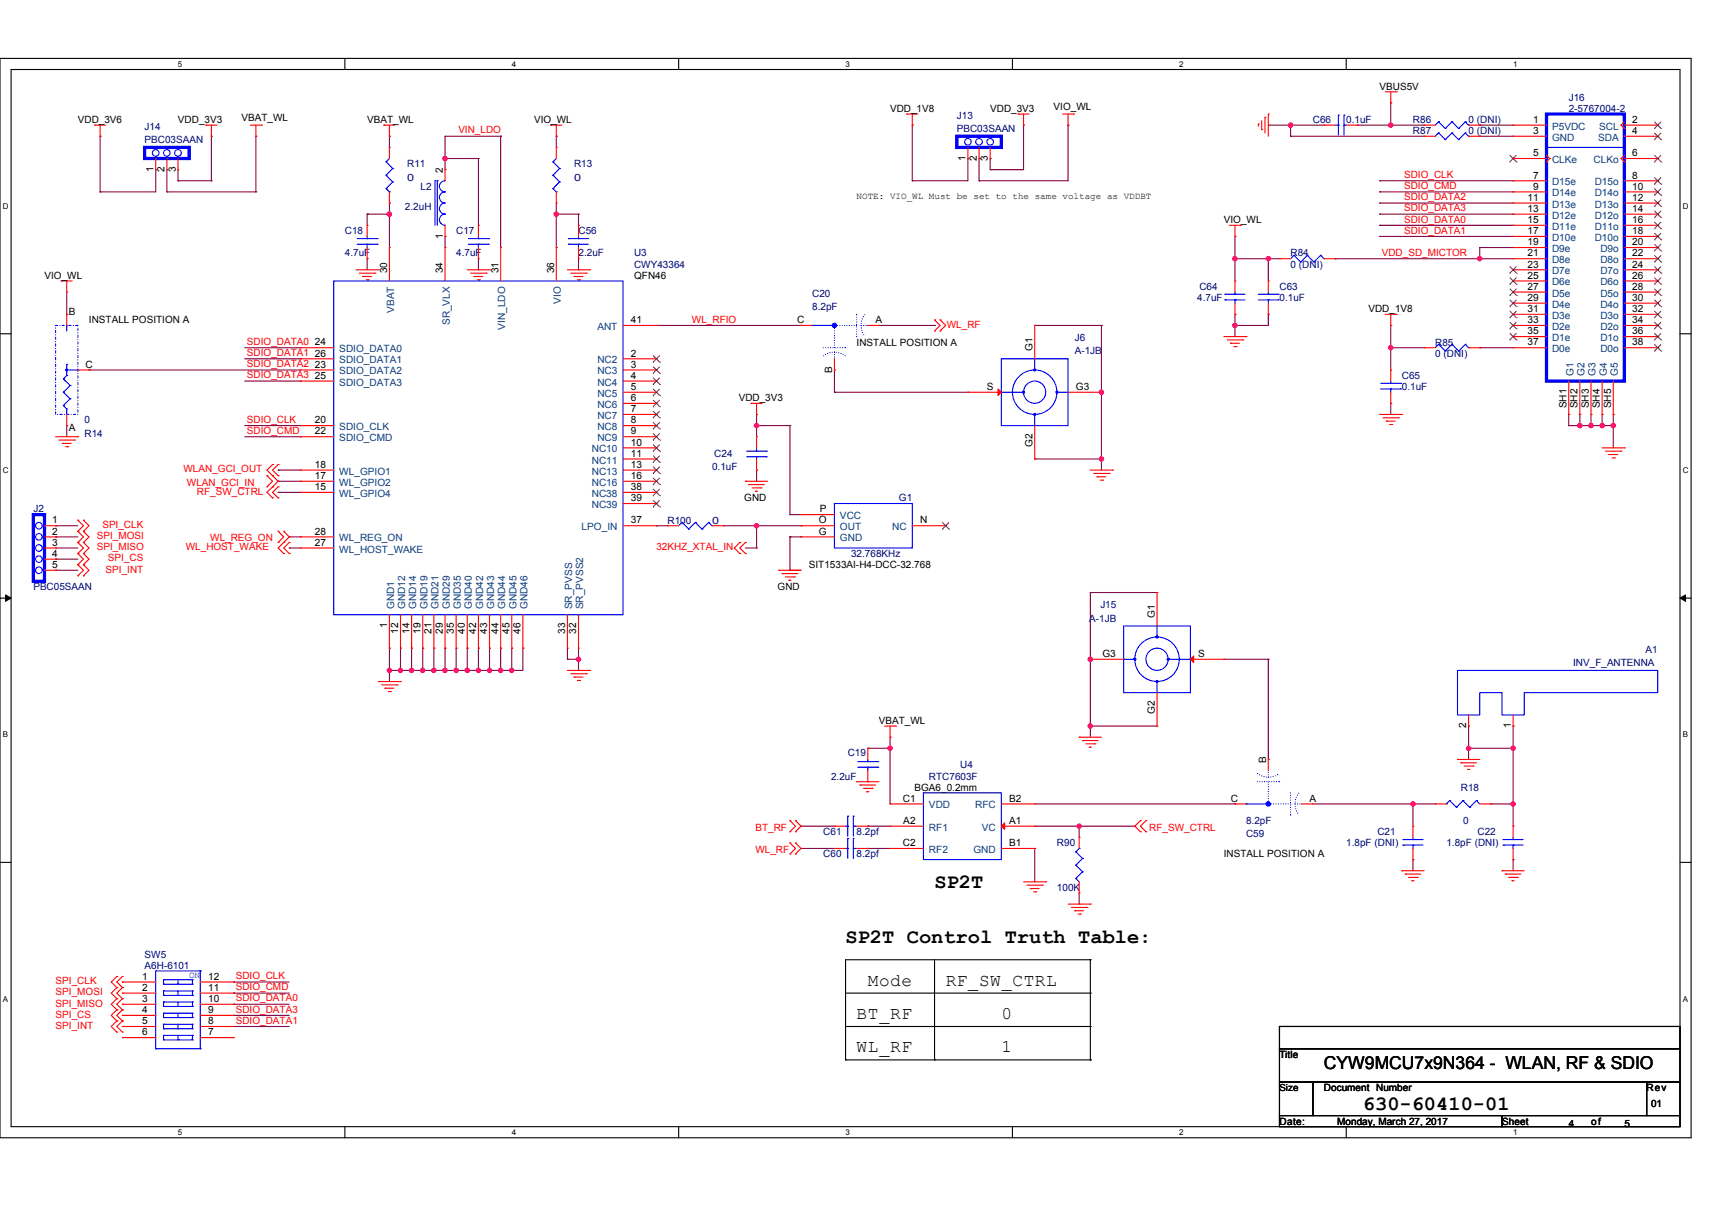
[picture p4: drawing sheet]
<svg xmlns="http://www.w3.org/2000/svg" width="297mm" height="210mm" viewBox="0 0 297 210" stroke-linecap="round" stroke-linejoin="round" font-family="sans-serif">
<defs><g id="words">
<g font-size="3.5">
<text x="162.1" y="154">SP2T</text>
<text x="146.7" y="163.6">SP2T Control Truth Table:</text>
<text x="236.5" y="192.6">630-60410-01</text>
</g>
<g font-size="3.1">
<text x="150.6" y="171">Mode</text>
<text x="164.1" y="171">RF_SW_CTRL</text>
<text x="148.6" y="176.8">BT_RF</text>
<text x="173.7" y="176.8">0</text>
<text x="148.6" y="182.6">WL_RF</text>
<text x="173.7" y="182.6">1</text>
<text x="229.7" y="185.5">CYW9MCU7x9N364 - WLAN, RF &amp; SDIO</text>
</g>
<g font-size="1.7">
<text x="239.4" y="15.5">VBUS5V</text>
<text x="13.5" y="21.3">VDD_3V6</text>
<text x="30.9" y="21.3">VDD_3V3</text>
<text x="41.9" y="20.9">VBAT_WL</text>
<text x="63.7" y="21.3">VBAT_WL</text>
<text x="92.7" y="21.3">VIO_WL</text>
<text x="154.4" y="19.4">VDD_1V8</text>
<text x="171.8" y="19.4">VDD_3V3</text>
<text x="182.8" y="19">VIO_WL</text>
<text x="266" y="21.3">1</text>
<text x="266" y="23.2">3</text>
<text x="283.2" y="21.3">2</text>
<text x="283.2" y="23.2">4</text>
<text x="26.6" y="29.8" transform="rotate(-90 26.6 29.8)">1</text>
<text x="28.6" y="29.8" transform="rotate(-90 28.6 29.8)">2</text>
<text x="30.5" y="29.8" transform="rotate(-90 30.5 29.8)">3</text>
<text x="167.5" y="27.9" transform="rotate(-90 167.5 27.9)">1</text>
<text x="169.5" y="27.9" transform="rotate(-90 169.5 27.9)">2</text>
<text x="171.4" y="27.9" transform="rotate(-90 171.4 27.9)">3</text>
<text x="266" y="27.1">5</text>
<text x="283.2" y="27.1">6</text>
<text x="76.8" y="30" transform="rotate(-90 76.8 30)">2</text>
<text x="265" y="34.8">11</text>
<text x="266" y="31">7</text>
<text x="266" y="32.9">9</text>
<text x="283.2" y="31">8</text>
<text x="283.2" y="32.9">10</text>
<text x="283.2" y="34.8">12</text>
<text x="76.8" y="41.4" transform="rotate(-90 76.8 41.4)">1</text>
<text x="212.3" y="38.7">VIO_WL</text>
<text x="265" y="36.8">13</text>
<text x="265" y="38.7">15</text>
<text x="265" y="40.6">17</text>
<text x="283.2" y="36.8">14</text>
<text x="283.2" y="38.7">16</text>
<text x="283.2" y="40.6">18</text>
<text x="67.2" y="47.4" transform="rotate(-90 67.2 47.4)">30</text>
<text x="76.8" y="47.4" transform="rotate(-90 76.8 47.4)">34</text>
<text x="86.5" y="47.4" transform="rotate(-90 86.5 47.4)">31</text>
<text x="96.1" y="47.4" transform="rotate(-90 96.1 47.4)">36</text>
<text x="265" y="42.5">19</text>
<text x="265" y="44.5">21</text>
<text x="265" y="46.4">23</text>
<text x="283.2" y="42.5">20</text>
<text x="283.2" y="44.5">22</text>
<text x="283.2" y="46.4">24</text>
<text x="7.7" y="48.4">VIO_WL</text>
<text x="110" y="48.4">QFN46</text>
<text x="265" y="48.3">25</text>
<text x="265" y="50.3">27</text>
<text x="265" y="52.2">29</text>
<text x="283.2" y="48.3">26</text>
<text x="283.2" y="50.3">28</text>
<text x="283.2" y="52.2">30</text>
<text x="12" y="54.7">B</text>
<text x="15.4" y="56.1">INSTALL POSITION A</text>
<text x="54.6" y="59.9">24</text>
<text x="109.5" y="56.1">41</text>
<text x="138.3" y="56.1">C</text>
<text x="148.6" y="59.9">INSTALL POSITION A</text>
<text x="151.9" y="56.1">A</text>
<text x="237.4" y="54.1">VDD_1V8</text>
<text x="265" y="54.1">31</text>
<text x="265" y="56.1">33</text>
<text x="265" y="58">35</text>
<text x="265" y="59.9">37</text>
<text x="283.2" y="54.1">32</text>
<text x="283.2" y="56.1">34</text>
<text x="283.2" y="58">36</text>
<text x="283.2" y="59.9">38</text>
<text x="14.9" y="63.8">C</text>
<text x="54.6" y="63.8">23</text>
<text x="54.6" y="65.7">25</text>
<text x="54.6" y="61.9">26</text>
<text x="109.5" y="61.9">2</text>
<text x="109.5" y="63.8">3</text>
<text x="109.5" y="65.7">4</text>
<text x="144.4" y="64.8" transform="rotate(-90 144.4 64.8)">B</text>
<text x="179.1" y="60.9" transform="rotate(-90 179.1 60.9)">G1</text>
<text x="109.5" y="67.7">5</text>
<text x="109.5" y="69.6">6</text>
<text x="109.5" y="71.5">7</text>
<text x="128.2" y="69.6">VDD_3V3</text>
<text x="171.2" y="67.7">S</text>
<text x="186.7" y="67.7">G3</text>
<text x="271.8" y="70.9" transform="rotate(-90 271.8 70.9)">SH1</text>
<text x="273.7" y="70.9" transform="rotate(-90 273.7 70.9)">SH2</text>
<text x="275.7" y="70.9" transform="rotate(-90 275.7 70.9)">SH3</text>
<text x="277.6" y="70.9" transform="rotate(-90 277.6 70.9)">SH4</text>
<text x="279.5" y="70.9" transform="rotate(-90 279.5 70.9)">SH5</text>
<text x="12" y="74.8">A</text>
<text x="54.6" y="73.4">20</text>
<text x="54.6" y="75.4">22</text>
<text x="109.5" y="73.4">8</text>
<text x="109.5" y="75.4">9</text>
<text x="109.5" y="77.3">10</text>
<text x="179.1" y="77.5" transform="rotate(-90 179.1 77.5)">G2</text>
<text x="54.6" y="83.1">17</text>
<text x="54.6" y="81.2">18</text>
<text x="109.5" y="79.2">11</text>
<text x="109.5" y="81.2">13</text>
<text x="109.5" y="83.1">16</text>
<text x="54.6" y="85">15</text>
<text x="109.5" y="85">38</text>
<text x="109.5" y="87">39</text>
<text x="129.1" y="87">GND</text>
<text x="142.3" y="88.9">P</text>
<text x="9.1" y="90.8">1</text>
<text x="9.1" y="92.7">2</text>
<text x="9.1" y="94.7">3</text>
<text x="54.6" y="94.7">27</text>
<text x="54.6" y="92.7">28</text>
<text x="109.5" y="90.8">37</text>
<text x="142.1" y="92.7">G</text>
<text x="142.1" y="90.8">O</text>
<text x="159.6" y="90.8">N</text>
<text x="9.1" y="96.6">4</text>
<text x="9.1" y="98.5">5</text>
<text x="140.3" y="98.6">SIT1533AI-H4-DCC-32.768</text>
<text x="134.9" y="102.4">GND</text>
<text x="200.4" y="107.2" transform="rotate(-90 200.4 107.2)">G1</text>
<text x="67.2" y="109" transform="rotate(-90 67.2 109)">1</text>
<text x="69.1" y="110" transform="rotate(-90 69.1 110)">12</text>
<text x="71" y="110" transform="rotate(-90 71 110)">14</text>
<text x="73" y="110" transform="rotate(-90 73 110)">19</text>
<text x="74.9" y="110" transform="rotate(-90 74.9 110)">21</text>
<text x="76.8" y="110" transform="rotate(-90 76.8 110)">29</text>
<text x="78.8" y="110" transform="rotate(-90 78.8 110)">35</text>
<text x="80.7" y="110" transform="rotate(-90 80.7 110)">40</text>
<text x="82.6" y="110" transform="rotate(-90 82.6 110)">42</text>
<text x="84.5" y="110" transform="rotate(-90 84.5 110)">43</text>
<text x="86.5" y="110" transform="rotate(-90 86.5 110)">44</text>
<text x="88.4" y="110" transform="rotate(-90 88.4 110)">45</text>
<text x="90.3" y="110" transform="rotate(-90 90.3 110)">46</text>
<text x="98.1" y="110" transform="rotate(-90 98.1 110)">33</text>
<text x="100" y="110" transform="rotate(-90 100 110)">32</text>
<text x="191.3" y="114">G3</text>
<text x="207.9" y="114">S</text>
<text x="152.5" y="125.6">VBAT_WL</text>
<text x="200.4" y="123.8" transform="rotate(-90 200.4 123.8)">G2</text>
<text x="254.4" y="126.3" transform="rotate(-90 254.4 126.3)">2</text>
<text x="262.1" y="126.3" transform="rotate(-90 262.1 126.3)">1</text>
<text x="158.7" y="137.2">BGA6_0.2mm</text>
<text x="219.7" y="132.3" transform="rotate(-90 219.7 132.3)">B</text>
<text x="156.6" y="139.1">C1</text>
<text x="156.7" y="142.9">A2</text>
<text x="175.1" y="142.9">A1</text>
<text x="175.1" y="139.1">B2</text>
<text x="213.6" y="139.1">C</text>
<text x="227.2" y="139.1">A</text>
<text x="156.6" y="146.8">C2</text>
<text x="175.1" y="146.8">B1</text>
<text x="212.3" y="148.7">INSTALL POSITION A</text>
<text x="24.7" y="170">1</text>
<text x="24.7" y="171.9">2</text>
<text x="24.7" y="173.8">3</text>
<text x="36.1" y="173.8">10</text>
<text x="36.1" y="171.9">11</text>
<text x="36.1" y="170">12</text>
<text x="24.7" y="179.6">6</text>
<text x="24.7" y="177.7">5</text>
<text x="24.7" y="175.8">4</text>
<text x="36.1" y="179.6">7</text>
<text x="36.1" y="177.7">8</text>
<text x="36.1" y="175.8">9</text>
<text x="222" y="183.5">Title</text>
<text x="222" y="189.2">Size</text>
<text x="229.7" y="189.3">Document Number</text>
<text x="285.7" y="189.3">Rev</text>
<text x="286.5" y="192">01</text>
<text x="222" y="195.1">Date:</text>
<text x="232" y="195.1">Monday, March 27, 2017</text>
<text x="260.6" y="195.1">Sheet</text>
<text x="272.2" y="195.5">4</text>
<text x="276" y="195.1">of</text>
<text x="281.8" y="195.5">5</text>
</g>
<g font-size="1.7" fill="#000080">
<text x="272.2" y="17.5">J16</text>
<text x="25.1" y="22.5">J14</text>
<text x="166" y="20.6">J13</text>
<text x="166" y="22.9">PBC03SAAN</text>
<text x="227.8" y="21.3">C66</text>
<text x="233.6" y="21.3">0.1uF</text>
<text x="245.2" y="23.3">R87</text>
<text x="245.2" y="21.3">R86</text>
<text x="254.8" y="23.3">0 (DNI)</text>
<text x="254.8" y="21.3">0 (DNI)</text>
<text x="272.2" y="19.4">2-5767004-2</text>
<text x="25.1" y="24.8">PBC03SAAN</text>
<text x="70.6" y="29.1">R11</text>
<text x="99.6" y="29.1">R13</text>
<text x="70.6" y="31.4">0</text>
<text x="73" y="32.9">L2</text>
<text x="99.6" y="31.4">0</text>
<text x="59.8" y="40.6">C18</text>
<text x="70.3" y="36.4">2.2uH</text>
<text x="79.1" y="40.6">C17</text>
<text x="100.4" y="40.6">C56</text>
<text x="59.8" y="44.5">4.7uF</text>
<text x="79.1" y="44.5">4.7uF</text>
<text x="100.4" y="44.5">2.2uF</text>
<text x="110" y="44.5">U3</text>
<text x="110" y="46.4">CWY43364</text>
<text x="223.9" y="44.5">R84</text>
<text x="223.9" y="46.4">0 (DNI)</text>
<text x="140.9" y="51.4">C20</text>
<text x="140.9" y="53.8">8.2pF</text>
<text x="207.7" y="52.2">4.7uF</text>
<text x="208.1" y="50.3">C64</text>
<text x="222" y="50.3">C63</text>
<text x="222" y="52.2">0.1uF</text>
<text x="186.5" y="59.2">J6</text>
<text x="249" y="59.9">R85</text>
<text x="186.5" y="61.5">A-1JB</text>
<text x="243.2" y="65.7">C65</text>
<text x="249" y="61.9">0 (DNI)</text>
<text x="243.2" y="67.7">0.1uF</text>
<text x="14.7" y="75.8">R14</text>
<text x="14.7" y="73.5">0</text>
<text x="123.5" y="81.6">0.1uF</text>
<text x="123.9" y="79.3">C24</text>
<text x="5.8" y="88.9">J2</text>
<text x="156" y="87">G1</text>
<text x="115.8" y="90.8">R100</text>
<text x="123.5" y="90.8">0</text>
<text x="147.7" y="96.6">32.768KHz</text>
<text x="5.8" y="102.4">PBC05SAAN</text>
<text x="189" y="107.8">A-1JB</text>
<text x="190.9" y="105.5">J15</text>
<text x="285.5" y="113.2">A1</text>
<text x="273" y="115.5">INV_F_ANTENNA</text>
<text x="147.1" y="131.2">C19</text>
<text x="144.2" y="135.2">2.2uF</text>
<text x="161.2" y="135.2">RTC7603F</text>
<text x="166.6" y="133.3">U4</text>
<text x="253.5" y="137.2">R18</text>
<text x="216.2" y="143">8.2pF</text>
<text x="253.8" y="143">0</text>
<text x="142.8" y="144.9">C61</text>
<text x="142.8" y="148.7">C60</text>
<text x="148.6" y="144.9">8.2pf</text>
<text x="148.6" y="148.7">8.2pf</text>
<text x="183.4" y="146.8">R90</text>
<text x="216.2" y="145.3">C59</text>
<text x="233.6" y="146.8">1.8pF (DNI)</text>
<text x="239" y="144.9">C21</text>
<text x="251" y="146.8">1.8pF (DNI)</text>
<text x="256.3" y="144.9">C22</text>
<text x="183.4" y="154.5">100K</text>
<text x="25.1" y="166.1">SW5</text>
<text x="25.1" y="168">A6H-6101</text>
</g>
<g font-size="1.7" fill="#f00">
<text x="79.5" y="23.1">VIN_LDO</text>
<text x="243.6" y="30.9">SDIO_CLK</text>
<text x="243.6" y="32.8">SDIO_CMD</text>
<text x="243.6" y="34.7">SDIO_DATA2</text>
<text x="243.6" y="36.7">SDIO_DATA3</text>
<text x="243.6" y="38.6">SDIO_DATA0</text>
<text x="243.6" y="40.5">SDIO_DATA1</text>
<text x="239.7" y="44.4">VDD_SD_MICTOR</text>
<text x="42.8" y="59.8">SDIO_DATA0</text>
<text x="120.1" y="56">WL_RFIO</text>
<text x="164.3" y="56.9">WL_RF</text>
<text x="42.8" y="63.7">SDIO_DATA2</text>
<text x="42.8" y="61.8">SDIO_DATA1</text>
<text x="42.8" y="65.6">SDIO_DATA3</text>
<text x="42.8" y="73.3">SDIO_CLK</text>
<text x="42.8" y="75.3">SDIO_CMD</text>
<text x="31.8" y="82">WLAN_GCI_OUT</text>
<text x="32.4" y="84.3">WLAN_GCI_IN</text>
<text x="34.2" y="85.8">RF_SW_CTRL</text>
<text x="16.8" y="93.5">SPI_MOSI</text>
<text x="16.8" y="95.5">SPI_MISO</text>
<text x="17.8" y="91.6">SPI_CLK</text>
<text x="32.2" y="95.5">WL_HOST_WAKE</text>
<text x="36.5" y="93.9">WL_REG_ON</text>
<text x="113.9" y="95.5">32KHZ_XTAL_IN</text>
<text x="18.3" y="99.3">SPI_INT</text>
<text x="18.7" y="97.4">SPI_CS</text>
<text x="131.1" y="144.1">BT_RF</text>
<text x="131.1" y="148">WL_RF</text>
<text x="199.4" y="144.1">RF_SW_CTRL</text>
<text x="9.7" y="170.7">SPI_CLK</text>
<text x="9.7" y="172.7">SPI_MOSI</text>
<text x="40.9" y="169.9">SDIO_CLK</text>
<text x="40.9" y="171.8">SDIO_CMD</text>
<text x="40.9" y="173.7">SDIO_DATA0</text>
<text x="9.7" y="174.6">SPI_MISO</text>
<text x="9.7" y="176.5">SPI_CS</text>
<text x="9.7" y="178.5">SPI_INT</text>
<text x="40.9" y="175.7">SDIO_DATA3</text>
<text x="40.9" y="177.6">SDIO_DATA1</text>
</g>
<g font-size="1.7" fill="#004080">
<text x="269.3" y="22.5">P5VDC</text>
<text x="277.5" y="22.5">SCL</text>
<text x="269.3" y="24.4">GND</text>
<text x="269.3" y="28.3">CLKe</text>
<text x="276.5" y="28.3">CLKo</text>
<text x="277.3" y="24.4">SDA</text>
<text x="269.3" y="32.1">D15e</text>
<text x="269.3" y="34.1">D14e</text>
<text x="276.7" y="32.1">D15o</text>
<text x="276.7" y="34.1">D14o</text>
<text x="269.3" y="36">D13e</text>
<text x="269.3" y="37.9">D12e</text>
<text x="269.3" y="39.9">D11e</text>
<text x="269.3" y="41.8">D10e</text>
<text x="276.7" y="36">D13o</text>
<text x="276.7" y="37.9">D12o</text>
<text x="276.7" y="39.9">D11o</text>
<text x="276.7" y="41.8">D10o</text>
<text x="269.3" y="43.7">D9e</text>
<text x="269.3" y="45.7">D8e</text>
<text x="269.3" y="47.6">D7e</text>
<text x="277.7" y="43.7">D9o</text>
<text x="277.7" y="45.7">D8o</text>
<text x="277.7" y="47.6">D7o</text>
<text x="97.3" y="52.7" transform="rotate(-90 97.3 52.7)">VIO</text>
<text x="269.3" y="49.5">D6e</text>
<text x="269.3" y="51.4">D5e</text>
<text x="269.3" y="53.4">D4e</text>
<text x="277.7" y="49.5">D6o</text>
<text x="277.7" y="51.4">D5o</text>
<text x="277.7" y="53.4">D4o</text>
<text x="68.4" y="54.3" transform="rotate(-90 68.4 54.3)">VBAT</text>
<text x="78" y="56.4" transform="rotate(-90 78 56.4)">SR_VLX</text>
<text x="87.7" y="57.2" transform="rotate(-90 87.7 57.2)">VIN_LDO</text>
<text x="103.6" y="57.2">ANT</text>
<text x="269.3" y="55.3">D3e</text>
<text x="269.3" y="57.2">D2e</text>
<text x="269.3" y="59.2">D1e</text>
<text x="277.7" y="55.3">D3o</text>
<text x="277.7" y="57.2">D2o</text>
<text x="277.7" y="59.2">D1o</text>
<text x="58.9" y="65">SDIO_DATA2</text>
<text x="58.9" y="61.1">SDIO_DATA0</text>
<text x="58.9" y="63">SDIO_DATA1</text>
<text x="103.6" y="63">NC2</text>
<text x="103.6" y="65">NC3</text>
<text x="269.3" y="61.1">D0e</text>
<text x="273" y="65.1" transform="rotate(-90 273 65.1)">G1</text>
<text x="274.9" y="65.1" transform="rotate(-90 274.9 65.1)">G2</text>
<text x="276.8" y="65.1" transform="rotate(-90 276.8 65.1)">G3</text>
<text x="277.7" y="61.1">D0o</text>
<text x="278.8" y="65.1" transform="rotate(-90 278.8 65.1)">G4</text>
<text x="280.7" y="65.1" transform="rotate(-90 280.7 65.1)">G5</text>
<text x="58.9" y="66.9">SDIO_DATA3</text>
<text x="103.6" y="66.9">NC4</text>
<text x="103.6" y="68.8">NC5</text>
<text x="103.6" y="70.8">NC6</text>
<text x="58.9" y="74.6">SDIO_CLK</text>
<text x="58.9" y="76.5">SDIO_CMD</text>
<text x="103.6" y="72.7">NC7</text>
<text x="103.6" y="74.6">NC8</text>
<text x="103.6" y="76.5">NC9</text>
<text x="58.9" y="82.3">WL_GPIO1</text>
<text x="102.7" y="78.5">NC10</text>
<text x="102.7" y="80.4">NC11</text>
<text x="102.7" y="82.3">NC13</text>
<text x="58.9" y="86.2">WL_GPIO4</text>
<text x="58.9" y="84.3">WL_GPIO2</text>
<text x="102.7" y="84.3">NC16</text>
<text x="102.7" y="86.2">NC38</text>
<text x="102.7" y="88.1">NC39</text>
<text x="58.9" y="95.8">WL_HOST_WAKE</text>
<text x="58.9" y="93.9">WL_REG_ON</text>
<text x="100.9" y="92">LPO_IN</text>
<text x="145.7" y="93.9">GND</text>
<text x="145.7" y="90.1">VCC</text>
<text x="145.7" y="92">OUT</text>
<text x="154.8" y="92">NC</text>
<text x="68.4" y="105.7" transform="rotate(-90 68.4 105.7)">GND1</text>
<text x="70.3" y="105.7" transform="rotate(-90 70.3 105.7)">GND12</text>
<text x="72.2" y="105.7" transform="rotate(-90 72.2 105.7)">GND14</text>
<text x="74.2" y="105.7" transform="rotate(-90 74.2 105.7)">GND19</text>
<text x="76.1" y="105.7" transform="rotate(-90 76.1 105.7)">GND21</text>
<text x="78" y="105.7" transform="rotate(-90 78 105.7)">GND29</text>
<text x="79.9" y="105.7" transform="rotate(-90 79.9 105.7)">GND35</text>
<text x="81.9" y="105.7" transform="rotate(-90 81.9 105.7)">GND40</text>
<text x="83.8" y="105.7" transform="rotate(-90 83.8 105.7)">GND42</text>
<text x="85.7" y="105.7" transform="rotate(-90 85.7 105.7)">GND43</text>
<text x="87.7" y="105.7" transform="rotate(-90 87.7 105.7)">GND44</text>
<text x="89.6" y="105.7" transform="rotate(-90 89.6 105.7)">GND45</text>
<text x="91.5" y="105.7" transform="rotate(-90 91.5 105.7)">GND46</text>
<text x="99.3" y="105.7" transform="rotate(-90 99.3 105.7)">SR_PVSS</text>
<text x="101.2" y="105.7" transform="rotate(-90 101.2 105.7)">SR_PVSS2</text>
<text x="161.2" y="140.2">VDD</text>
<text x="169.2" y="140.2">RFC</text>
<text x="161.2" y="148">RF2</text>
<text x="161.2" y="144.1">RF1</text>
<text x="168.9" y="148">GND</text>
<text x="170.3" y="144.1">VC</text>
</g>
<text font-size="1.6" x="148.6" y="34.6">NOTE: VIO_WL Must be set to the same voltage as VDDBT</text>
<text font-size="1.6" fill="#00f" x="32.8" y="169.7">ON</text>
<g font-size="1.4">
<text x="30.9" y="11.6">5</text>
<text x="88.8" y="11.6">4</text>
<text x="146.7" y="11.6">3</text>
<text x="204.6" y="11.6">2</text>
<text x="262.5" y="11.6">1</text>
<text x=".5" y="36.2">D</text>
<text x="292" y="36.2">D</text>
<text x=".5" y="82.1">C</text>
<text x="292" y="82.1">C</text>
<text x=".5" y="127.9">B</text>
<text x="292" y="127.9">B</text>
<text x=".5" y="173.8">A</text>
<text x="292" y="173.8">A</text>
<text x="30.9" y="196.9">5</text>
<text x="88.8" y="196.9">4</text>
<text x="146.7" y="196.9">3</text>
<text x="204.6" y="196.9">2</text>
<text x="262.5" y="196.9">1</text>
</g>
</g></defs>
<path d="M0 10.1h293.4v187.3h-293.4zM1.9 12.1h289.6v183.3h-289.6z" fill="none" stroke="#000" stroke-width=".19"/>
<g fill="#fff">
<path d="M30.9 10.3h.7v1.6h-.7z"/>
<path d="M30.9 195.6h.7v1.6h-.7z"/>
</g>
<path d="M59.8 10.1v2M59.8 195.4v2" fill="none" stroke="#000" stroke-width=".19"/>
<g fill="#fff">
<path d="M88.8 10.3h.7v1.6h-.7z"/>
<path d="M88.8 195.6h.7v1.6h-.7z"/>
</g>
<path d="M117.8 10.1v2M117.8 195.4v2" fill="none" stroke="#000" stroke-width=".19"/>
<g fill="#fff">
<path d="M146.7 10.3h.8v1.6h-.8z"/>
<path d="M146.7 195.6h.8v1.6h-.8z"/>
</g>
<path d="M175.7 10.1v2M175.7 195.4v2" fill="none" stroke="#000" stroke-width=".19"/>
<g fill="#fff">
<path d="M204.6 10.3h.8v1.6h-.8z"/>
<path d="M204.6 195.6h.8v1.6h-.8z"/>
</g>
<path d="M233.6 10.1v2M233.6 195.4v2" fill="none" stroke="#000" stroke-width=".19"/>
<g fill="#fff">
<path d="M262.5 10.3h.8v1.6h-.8z"/>
<path d="M262.5 195.6h.8v1.6h-.8z"/>
<path d="M.5 35h1v1.5h-1z"/>
<path d="M292 35h1v1.5h-1z"/>
<path d="M.5 80.8h1v1.6h-1z"/>
<path d="M292 80.8h1v1.6h-1z"/>
</g>
<path d="M0 57.9h1.9M291.5 57.9h1.9" fill="none" stroke="#000" stroke-width=".19"/>
<g fill="#fff">
<path d="M.5 126.7h.9v1.5h-.9z"/>
<path d="M292 126.7h.9v1.5h-.9z"/>
</g>
<path d="M0 103.8h1.9M291.5 103.8h1.9" fill="none" stroke="#000" stroke-width=".19"/>
<path d="M1 103.2l.9 .6-.9 .5zM291.5 103.8l.9-.6v1.1z" fill="#000" stroke="#000" stroke-width=".17"/>
<g fill="#fff">
<path d="M.5 172.5h.9v1.6h-.9z"/>
<path d="M292 172.5h.9v1.6h-.9z"/>
</g>
<g fill="none" stroke="#000" stroke-width=".19">
<path d="M0 149.6h1.9M291.5 149.6h1.9M146.7 172.3h42.5M146.7 178.1h42.5M162.1 166.5v17.4M189.2 172.3h.1M189.2 178.1h.1M189.2 166.5h.1M189.2 166.5h-42.5v17.4M189.2 166.5v17.4M222 178.1h69.5v3.8h-69.5zM146.7 183.9h.1"/>
<path d="M146.7 183.9h42.5M162.1 183.9h.1M189.2 183.9h.1M222 181.9h69.5v5.8h-69.5zM222 187.7h5.8v5.8h-5.8zM222 193.5h38.6v1.9h-38.6zM227.8 187.7h57.9v5.8h-57.9zM260.6 193.5h30.9v1.9h-30.9zM285.7 187.7h5.8v5.8h-5.8z"/>
</g>
<g fill="none" stroke="#800040" stroke-width=".19">
<path d="M241.3 17.8h.1M241.3 17.8v3.9M17.4 33.3h.1M17.4 23.6h.1M17.4 23.6v9.7M27 29.4h.1M27 29.4v3.9h-9.6M29 33.3h.1M29 33.3h15.4M29 29.4v3.9M30.9 31.4h.1M30.9 31.4h5.8"/>
<path d="M30.9 29.4v2M36.7 31.4h.1M36.7 23.6h.1M36.7 23.6v7.8M44.4 33.3h.1M44.4 23.6h.1M44.4 23.6v9.7M63.7 37.2h.1M63.7 37.2v1.9M63.7 37.2h3.9M67.6 23.6h.1M67.6 35.2h.1"/>
<path d="M67.6 37.2h.1M67.6 23.6v2M67.6 35.2v7.7M77.2 27.5h.1M77.2 29.4h.1M77.2 27.5h5.8M83 27.5h.1M83 27.5v11.6M86.9 23.6h.1M86.9 23.6h-9.7v5.8M86.9 23.6v19.3M96.5 23.6h.1"/>
<path d="M96.5 37.2h.1M96.5 37.2h3.9M96.5 23.6v2M96.5 35.2v7.7M100.4 37.2h.1M100.4 37.2v1.9M158.3 31.4h.1M158.3 21.7h.1M158.3 21.7v9.7M167.9 27.5h.1M167.9 27.5v3.9h-9.6M169.9 27.5h.1"/>
<path d="M169.9 31.4h.1M169.9 27.5v3.9M171.8 27.5h.1M171.8 29.4h.1M171.8 27.5v1.9M177.6 21.7h.1M177.6 21.7v7.7h-5.8M185.3 21.7h.1M185.3 21.7v9.7h-15.4M220.1 21.7h.1M220.1 21.7h9.6M223.9 23.6h.1"/>
<path d="M223.9 21.7h.1M223.9 23.6h23.2M223.9 21.7v1.9M235.5 21.7h.1M235.5 21.7h11.6M239.4 31.4h.1M239.4 33.3h.1M239.4 37.2h.1M239.4 35.2h.1M239.4 39.1h.1M239.4 37.2h23.1M239.4 31.4h23.1"/>
<path d="M239.4 33.3h23.1M239.4 35.2h23.1M239.4 39.1h23.1M241.3 21.7h.1M256.7 21.7h.1M256.7 23.6h.1M256.7 23.6h5.8M256.7 21.7h5.8M11.6 54.5h.1M11.6 50.7v3.8M63.7 44.9h.1M63.7 44.9v1.9"/>
<path d="M77.2 41h.1M77.2 41v1.9M83 46.8h.1M83 44.9v1.9M96.5 42.9h.1M100.4 46.8h.1M100.4 44.9v1.9M113.9 56.5h25.1M139 56.5h.1M152.5 56.5h9.6M162.1 56.5h.1M179.5 56.5h.1"/>
<path d="M179.5 56.5h11.6M191.1 56.5h.1M191.1 56.5v25M214.3 41h.1M214.3 44.9h.1M214.3 54.5h.1M214.3 56.5h.1M214.3 44.9h7.7M214.3 41v7.7M214.3 54.5v3.9M220.1 44.9h.1M220.1 54.5h.1"/>
<path d="M220.1 54.5v2h-5.8M220.1 44.9v3.8M231.6 44.9h.1M231.6 44.9h30.9M239.4 41h.1M239.4 41h23.1M241.3 56.5h.1M241.3 56.5v7.7M256.7 42.9h.1M256.7 44.9h.1M256.7 42.9h5.8M256.7 42.9v2"/>
<path d="M11.6 73.8h.1M11.6 73.8v2M15.4 64.2h.1M15.4 64.2h36.7M42.5 73.8h9.6M42.5 60.3h9.6M42.5 62.2h9.6M42.5 66.1h9.6M42.5 75.8h9.6M52.1 60.3h.1M52.1 62.2h.1M52.1 66.1h.1"/>
<path d="M52.1 73.8h.1M52.1 75.8h.1M131.3 71.9h.1M131.3 73.8h.1M131.3 71.9v3.9M131.3 73.8h5.8M137.1 73.8h.1M137.1 73.8v15.5M144.8 68h.1M144.8 64.2h.1M144.8 68h23.1M144.8 64.2v3.8"/>
<path d="M179.5 79.6h.1M179.5 79.6h11.6M191.1 68h.1M191.1 79.6h.1M241.3 60.3h.1M241.3 70h.1M241.3 60.3h5.8M241.3 70v1.9M256.7 60.3h.1M256.7 60.3h5.8M272.2 73.8h.1M272.2 71.9h.1"/>
<path d="M272.2 73.8h7.7M272.2 71.9v1.9M274.1 71.9h.1M274.1 73.8h.1M274.1 71.9v1.9M276 71.9h.1M276 73.8h.1M276 71.9v1.9M278 71.9h.1M278 73.8h.1M278 71.9v1.9M279.9 71.9h.1"/>
<path d="M279.9 73.8h.1M279.9 71.9v5.8M9.7 91.2h.1M9.7 93.1h.1M9.7 95.1h.1M9.7 97h.1M9.7 98.9h.1M9.7 93.1h3.8M9.7 95.1h3.8M9.7 98.9h3.8M9.7 91.2h3.8M9.7 97h3.8"/>
<path d="M48.3 83.5h.1M48.3 81.5h.1M48.3 85.4h.1M48.3 83.5h3.8M48.3 81.5h3.8M48.3 85.4h3.8M50.2 93.1h.1M50.2 95.1h.1M50.2 93.1h1.9M50.2 95.1h1.9M113.9 91.2h.1M113.9 91.2h1.9"/>
<path d="M125.5 91.2h13.5M129.3 95.1h2M131.3 81.5h.1M131.3 91.2h.1M131.3 95.1h.1M131.3 81.5v2M131.3 91.2v3.9M137.1 98.9h.1M137.1 93.1h.1M137.1 89.3h.1M137.1 93.1h1.9M137.1 93.1v5.8"/>
<path d="M137.1 98.9h1.9M137.1 89.3h1.9M139 91.2h.1M67.6 112.4h.1M67.6 116.3h.1M67.6 112.4v5.8M69.5 112.4h.1M69.5 116.3h.1M69.5 112.4v3.9M71.4 112.4h.1M71.4 116.3h.1M71.4 112.4v3.9"/>
<path d="M73.4 112.4h.1M73.4 116.3h.1M73.4 112.4v3.9M75.3 112.4h.1M75.3 116.3h.1M75.3 112.4v3.9M77.2 112.4h.1M77.2 116.3h.1M77.2 112.4v3.9M79.1 112.4h.1M79.1 116.3h.1M79.1 112.4v3.9"/>
<path d="M81.1 112.4h.1M81.1 116.3h.1M81.1 112.4v3.9M83 112.4h.1M83 116.3h.1M83 112.4v3.9M84.9 112.4h.1M84.9 116.3h.1M84.9 112.4v3.9M86.9 112.4h.1M86.9 116.3h.1M86.9 112.4v3.9"/>
<path d="M88.8 112.4h.1M88.8 116.3h.1M88.8 112.4v3.9M90.7 112.4h.1M90.7 112.4v3.9h-23.1M98.4 114.4h.1M98.4 112.4v2M98.4 114.4h2M100.4 114.4h.1M100.4 116.3h.1M100.4 112.4v3.9M189.2 114.4h.1"/>
<path d="M189.2 102.8h.1M189.2 102.8v25.1M189.2 102.8h11.6M212.3 114.4h7.8M220.1 114.4h.1M220.1 114.4v17.3M150.6 129.8h.1M150.6 129.8h3.8M154.4 127.9h.1M154.4 129.8h.1M154.4 127.9v11.6M179.5 139.5h34.8"/>
<path d="M189.2 126h.1M189.2 126h11.6M214.3 139.5h.1M220.1 131.7h.1M227.8 139.5h21.2M245.2 139.5h.1M245.2 139.5v3.8M254.8 129.8h.1M254.8 126h.1M254.8 129.8h7.7M254.8 126v5.7M258.7 139.5h.1"/>
<path d="M258.7 139.5h3.8M262.5 139.5h.1M262.5 126h.1M262.5 129.8h.1M262.5 126v17.3M139 147.2h.1M139 143.3h.1M139 143.3h5.8M139 147.2h5.8M150.6 147.2h.1M150.6 143.3h.1M150.6 143.3h3.8"/>
<path d="M150.6 147.2h3.8M179.5 147.2h.1M179.5 143.3h17.4M179.5 147.2v5.8M187.2 143.3h.1M187.2 156.8h.1M187.2 143.3v2M187.2 154.9v1.9M196.9 143.3h.1M245.2 149.1h.1M245.2 149.1v1.9M262.5 149.1h.1"/>
<path d="M262.5 149.1v1.9M40.5 170.4h.1M40.5 172.3h.1M40.5 174.2h.1M40.5 176.1h.1M40.5 178.1h.1M40.5 170.4h9.7M40.5 172.3h9.7M40.5 174.2h9.7M40.5 176.1h9.7M40.5 178.1h9.7"/>
</g>
<g fill="#f0f" stroke="#f0f" stroke-width=".19">
<circle cx="67.6" cy="116.3" r=".38"/>
<circle cx="71.4" cy="116.3" r=".38"/>
<circle cx="69.5" cy="116.3" r=".38"/>
<circle cx="75.3" cy="116.3" r=".38"/>
<circle cx="73.3" cy="116.3" r=".38"/>
<circle cx="77.2" cy="116.3" r=".38"/>
<circle cx="79.1" cy="116.3" r=".38"/>
<circle cx="81.1" cy="116.3" r=".38"/>
<circle cx="84.9" cy="116.3" r=".38"/>
<circle cx="83" cy="116.3" r=".38"/>
<circle cx="86.9" cy="116.3" r=".38"/>
<circle cx="88.8" cy="116.3" r=".38"/>
<circle cx="67.6" cy="37.2" r=".38"/>
<circle cx="96.5" cy="37.2" r=".38"/>
<circle cx="187.2" cy="143.3" r=".38"/>
<circle cx="154.4" cy="129.8" r=".38"/>
<circle cx="262.5" cy="139.5" r=".38"/>
<circle cx="262.5" cy="129.8" r=".38"/>
<circle cx="254.8" cy="129.8" r=".38"/>
<circle cx="100.4" cy="114.4" r=".38"/>
<circle cx="131.3" cy="73.8" r=".38"/>
<circle cx="131.3" cy="91.2" r=".38"/>
<circle cx="220.1" cy="44.9" r=".38"/>
<circle cx="256.7" cy="44.9" r=".38"/>
<circle cx="214.3" cy="44.9" r=".38"/>
<circle cx="214.3" cy="56.5" r=".38"/>
<circle cx="279.9" cy="73.8" r=".38"/>
<circle cx="276" cy="73.8" r=".38"/>
<circle cx="274.1" cy="73.8" r=".38"/>
<circle cx="278" cy="73.8" r=".38"/>
<circle cx="241.3" cy="60.3" r=".38"/>
<circle cx="223.9" cy="21.7" r=".38"/>
<circle cx="241.3" cy="21.7" r=".38"/>
<circle cx="191.1" cy="68" r=".38"/>
<circle cx="191.1" cy="79.6" r=".38"/>
<circle cx="189.2" cy="125.9" r=".38"/>
<circle cx="189.2" cy="114.4" r=".38"/>
<circle cx="77.2" cy="27.5" r=".38"/>
<circle cx="245.2" cy="139.5" r=".38"/>
</g>
<g fill="none" stroke="#f00" stroke-width=".19">
<path d="M157.3 19.8h.1M157.3 19.8h2M158.3 19.8v1.9M176.6 19.8h.1M176.6 19.8h2M177.6 19.8v1.9M184.4 19.8h1.9M185.3 19.8v1.9M186.3 19.8h.1M220.1 19.8h.1M220.1 19.8v3.8M240.3 15.9h2"/>
<path d="M241.3 17.8h.1M241.3 15.9v1.9M242.3 15.9h.1M16.4 21.7h.1M16.4 21.7h1.9M17.4 23.6h.1M17.4 21.7v1.9M27 29.4h.1M27 27.5v1.9M29 29.4h.1M29 27.5v1.9M30.9 29.4h.1"/>
<path d="M30.9 27.5v1.9M35.7 21.7h.1M35.7 21.7h1.9M36.7 23.6h.1M36.7 21.7v1.9M43.4 21.7h2M44.4 23.6h.1M44.4 21.7v1.9M45.4 21.7h.1M63.7 39.1h.1M63.7 39.1v1.9M66.6 21.7h.1"/>
<path d="M66.6 21.7h1.9M67.6 23.6h.1M67.6 25.6h.1M67.6 35.2h.1M67.6 21.7v1.9M67.6 25.6v1.9M67.6 33.3v1.9M77.2 29.4h.1M77.2 29.4v2M77.2 39.1v1.9M83 39.1h.1M83 39.1v1.9"/>
<path d="M95.5 21.7h.1M95.5 21.7h2M96.5 23.6h.1M96.5 25.6h.1M96.5 35.2h.1M96.5 21.7v1.9M96.5 25.6v1.9M96.5 33.3v1.9M100.4 39.1h.1M100.4 39.1v1.9M158.3 21.7h.1M167.9 27.5h.1"/>
<path d="M167.9 25.6v1.9M169.9 27.5h.1M169.9 25.6v1.9M171.8 27.5h.1M171.8 25.6v1.9M177.6 21.7h.1M185.3 21.7h.1M213.3 39.1h1.9M214.3 39.1v1.9M215.2 39.1h.1M218.3 21.5h.1M218.3 21.5v.4"/>
<path d="M218.9 22.5h.1M218.9 20.9v1.6M219.5 20.4h.1M219.5 20.4v2.7M229.7 21.7h.1M229.7 21.7h1.9M233.6 21.7h1.9M235.5 21.7h.1M247.1 23.6h.1M247.1 21.7h.1M247.1 21.7h1.9M247.1 23.6h1.9"/>
<path d="M254.8 21.7h1.9M254.8 23.6h1.9M256.7 23.6h.1M256.7 21.7h.1M262.5 31.4h.1M262.5 33.3h.1M262.5 35.2h.1M262.5 37.2h.1M262.5 39.1h.1M262.5 21.7h.1M262.5 23.6h.1M262.5 27.5h.1"/>
<path d="M262.5 21.7h5.8M262.5 39.1h5.8M262.5 23.6h5.8M262.5 31.4h5.8M262.5 33.3h5.8M262.5 35.2h5.8M262.5 37.2h5.8M262.5 27.5h5.8M268.3 28.1h.1M268.3 26.9l.6 .6M268.9 27.5h.1M268.9 27.5l-.6 .6"/>
<path d="M281.3 21.7h.1M281.3 27.5h.1M281.3 21.7l.5 .6M281.3 27.5l.5 .6M281.8 22.3h.1M281.8 28.1h.1M281.8 21.7h5.8M281.8 39.1h5.8M281.8 23.6h5.8M281.8 31.4h5.8M281.8 33.3h5.8M281.8 35.2h5.8"/>
<path d="M281.8 37.2h5.8M281.8 21.1l-.5 .6M281.8 26.9l-.5 .6M281.8 27.5h5.8M287.6 31.4h.1M287.6 33.3h.1M287.6 35.2h.1M287.6 37.2h.1M287.6 39.1h.1M287.6 21.7h.1M287.6 23.6h.1M287.6 27.5h.1"/>
<path d="M10.6 48.7h.1M10.6 48.7h1.9M11.6 50.7h.1M11.6 54.5h.1M11.6 48.7v2M11.6 54.5v2M61.8 46.8h3.8M62.3 47.4h2.7M62.9 48h.1M62.9 48h1.6M63.5 48.5h.4M63.7 44.9h.1"/>
<path d="M63.7 42.9v2M63.9 48.5h.1M65 47.4h.1M65.6 46.8h.1M67.6 42.9h.1M67.6 42.9v5.8M77.2 42.9h.1M77.2 41h.1M77.2 42.9v5.8M81.1 46.8h3.8M81.7 47.4h2.6M82.2 48h.1"/>
<path d="M82.2 48h1.6M82.8 48.5h.4M83 44.9h.1M83 42.9v2M83.2 48.5h.1M84.3 47.4h.1M84.9 46.8h.1M86.9 42.9h.1M86.9 42.9v5.8M96.5 42.9h.1M96.5 42.9v5.8M98.4 46.8h3.9"/>
<path d="M99 47.4h2.7M99.6 48h.1M99.6 48h1.5M100.2 48.5h.4M100.4 44.9h.1M100.4 42.9v2M100.6 48.5h.1M101.7 47.4h.1M102.3 46.8h.1M108.1 56.5h5.8M113.9 56.5h.1M139 56.5h.1"/>
<path d="M139 56.5h1.9M150.6 56.5h1.9M152.5 56.5h.1M162.1 57.4h.1M162.1 55.5h.1M162.1 55.5l1 1-1 .9M163.1 57.4h.1M163.1 55.5h.1M163.1 55.5l1 1-1 .9M179.5 56.5h.1M179.5 56.5v5.7M212.3 58.4h3.9"/>
<path d="M212.9 59h2.7M213.5 59.5h.1M213.5 59.5h1.5M214.3 41h.1M214.3 48.7h.1M214.3 54.5h.1M214.3 48.7v2M214.3 52.6v1.9M215.6 59h.1M216.2 58.4h.1M220.1 48.7h.1M220.1 54.5h.1"/>
<path d="M220.1 48.7v2M220.1 52.6v1.9M222 44.9h.1M222 44.9h1.9M229.7 44.9h1.9M231.6 44.9h.1M240.3 54.5h2M241.3 56.5h.1M241.3 54.5v2M242.3 54.5h.1M262.5 41h.1M262.5 42.9h.1"/>
<path d="M262.5 44.9h.1M262.5 46.8h.1M262.5 48.7h.1M262.5 50.7h.1M262.5 52.6h.1M262.5 54.5h.1M262.5 56.5h.1M262.5 58.4h.1M262.5 46.8h5.8M262.5 58.4h5.8M262.5 54.5h5.8M262.5 48.7h5.8"/>
<path d="M262.5 56.5h5.8M262.5 41h5.8M262.5 42.9h5.8M262.5 44.9h5.8M262.5 50.7h5.8M262.5 52.6h5.8M281.8 46.8h5.8M281.8 58.4h5.8M281.8 54.5h5.8M281.8 48.7h5.8M281.8 56.5h5.8M281.8 41h5.8"/>
<path d="M281.8 42.9h5.8M281.8 44.9h5.8M281.8 50.7h5.8M281.8 52.6h5.8M287.6 41h.1M287.6 42.9h.1M287.6 44.9h.1M287.6 46.8h.1M287.6 48.7h.1M287.6 50.7h.1M287.6 52.6h.1M287.6 54.5h.1"/>
<path d="M287.6 56.5h.1M287.6 58.4h.1M9.7 75.8h3.8M10.2 76.3h2.7M10.8 76.9h.1M10.8 76.9h1.6M11.4 77.5h.4M11.6 73.8h.1M11.6 71.9v1.9M11.8 77.5h.1M12.9 76.3h.1M13.5 75.8h.1"/>
<path d="M13.5 64.2h1.9M15.4 64.2h.1M52.1 73.8h.1M52.1 75.8h.1M52.1 64.2h.1M52.1 60.3h.1M52.1 66.1h.1M52.1 62.2h.1M52.1 75.8h5.8M52.1 62.2h5.8M52.1 64.2h5.8M52.1 66.1h5.8"/>
<path d="M52.1 73.8h5.8M52.1 60.3h5.8M108.1 75.8h5.8M108.1 70h5.8M108.1 77.7h5.8M108.1 71.9h5.8M108.1 62.2h5.8M108.1 64.2h5.8M108.1 66.1h5.8M108.1 68h5.8M108.1 73.8h5.8M108.1 79.6h5.8"/>
<path d="M113.9 62.2h.1M113.9 64.2h.1M113.9 66.1h.1M113.9 68h.1M113.9 70h.1M113.9 71.9h.1M113.9 73.8h.1M113.9 75.8h.1M113.9 77.7h.1M113.9 79.6h.1M130.3 70h.1M130.3 70h1.9"/>
<path d="M131.3 71.9h.1M131.3 75.8h.1M131.3 70v1.9M131.3 75.8v1.9M131.3 79.6v1.9M144.8 64.2h.1M144.8 62.2v2M167.9 68h.1M167.9 68h5.8M179.5 79.6h.1M179.5 73.8v5.8M185.3 68h5.8"/>
<path d="M191.1 68h.1M214.1 60.1h.4M214.5 60.1h.1M239.4 71.9h3.8M239.9 72.5h2.7M240.5 73.1h.1M240.5 73.1h1.6M241.1 73.6h.4M241.3 64.2h.1M241.3 70h.1M241.3 64.2v1.9M241.3 68v2"/>
<path d="M241.5 73.6h.1M242.6 72.5h.1M243.2 71.9h.1M247.1 60.3h.1M247.1 60.3h1.9M254.8 60.3h1.9M256.7 60.3h.1M262.5 60.3h.1M262.5 60.3h5.8M272.2 71.9h.1M272.2 66.1v5.8M274.1 71.9h.1"/>
<path d="M274.1 66.1v5.8M276 71.9h.1M276 66.1v5.8M278 71.9h.1M278 77.7h3.8M278 66.1v5.8M278.6 78.3h2.7M279.1 78.8h.1M279.1 78.8h1.6M279.7 79.4h.4M279.9 71.9h.1M279.9 66.1v5.8"/>
<path d="M280.1 79.4h.1M281.3 78.3h.1M281.8 77.7h.1M281.8 60.3h5.8M287.6 60.3h.1M7.7 98.9h2M7.7 95.1h2M7.7 93.1h2M7.7 91.2h2M7.7 97h2M9.7 91.2h.1M9.7 93.1h.1"/>
<path d="M9.7 95.1h.1M9.7 97h.1M9.7 98.9h.1M13.5 92.2h.1M13.5 90.2h.1M13.5 94.1h.1M13.5 96h.1M13.5 98h.1M13.5 99.9h.1M13.5 90.2l1 1-1 1M13.5 92.2l1 .9-1 1M13.5 94.1l1 1-1 .9"/>
<path d="M13.5 96l1 1-1 1M13.5 98l1 .9-1 1M14.5 92.2h.1M14.5 90.2h.1M14.5 94.1h.1M14.5 96h.1M14.5 98h.1M14.5 99.9h.1M14.5 90.2l.9 1-.9 1M14.5 92.2l.9 .9-.9 1M14.5 94.1l.9 1-.9 .9M14.5 96l.9 1-.9 1"/>
<path d="M14.5 98l.9 .9-.9 1M46.3 82.5h.1M46.3 84.4h.1M46.3 82.5l1 1-1 .9M47.3 82.5h.1M47.3 80.6h.1M47.3 84.4h.1M47.3 86.4h.1M47.3 80.6l-1 .9 1 1M47.3 82.5l1 1-1 .9M47.3 84.4l-1 1 1 1M48.3 82.5h.1"/>
<path d="M48.3 80.6h.1M48.3 92.2h.1M48.3 94.1h.1M48.3 86.4h.1M48.3 84.4h.1M48.3 80.6l-1 .9 1 1M48.3 92.2l.9 .9-.9 1M48.3 84.4l-1 1 1 1M49.2 96h.1M49.2 94.1h.1M49.2 92.2h.1M49.2 92.2l1 .9-1.9 2 .9 .9"/>
<path d="M50.2 96h.1M50.2 94.1h.1M50.2 94.1l-1 1 1 .9M52.1 85.4h.1M52.1 83.5h.1M52.1 81.5h.1M52.1 95.1h.1M52.1 93.1h.1M52.1 83.5h5.8M52.1 81.5h5.8M52.1 85.4h5.8M52.1 95.1h5.8"/>
<path d="M52.1 93.1h5.8M108.1 83.5h5.8M108.1 81.5h5.8M108.1 85.4h5.8M108.1 91.2h5.8M108.1 87.3h5.8M113.9 81.5h.1M113.9 83.5h.1M113.9 91.2h.1M113.9 85.4h.1M113.9 87.3h.1M115.8 91.2h.1"/>
<path d="M115.8 91.2h2M123.5 91.2h2M125.5 91.2h.1M128.4 96h.1M128.4 94.1h.1M128.4 94.1l-1 1 1 .9M129.3 83.5h.1M129.3 96h.1M129.3 94.1h.1M129.3 83.5h3.9M129.3 94.1l-.9 1 .9 .9M129.9 84.1h.1"/>
<path d="M129.9 84.1h2.7M130.5 84.6h1.5M131.1 85.2h.1M131.1 85.2h.4M131.3 81.5h.1M132 84.6h.1M135.1 98.9h.1M135.1 98.9h3.9M135.7 99.5h.1M135.7 99.5h2.7M139 93.1h.1M139 89.3h.1"/>
<path d="M139 91.2h.1M139 93.1h5.8M139 91.2h5.8M139 89.3h5.8M158.3 91.2h5.8M164.1 91.2h.1M189.2 81.5h3.8M189.8 82.1h2.7M190.3 82.7h.1M190.3 82.7h1.6M190.9 83.3h.4M191.3 83.3h.1"/>
<path d="M192.5 82.1h.1M193 81.5h.1M65.6 118.2h3.9M66.2 118.8h2.7M66.8 119.4h.1M66.8 119.4h1.5M67.4 120h.4M67.6 112.4h.1M67.6 106.7v5.7M67.8 120h.1M68.9 118.8h.1M69.5 118.2h.1"/>
<path d="M69.5 112.4h.1M69.5 106.7v5.7M71.4 112.4h.1M71.4 106.7v5.7M73.4 112.4h.1M73.4 106.7v5.7M75.3 112.4h.1M75.3 106.7v5.7M77.2 112.4h.1M77.2 106.7v5.7M79.1 112.4h.1M79.1 106.7v5.7"/>
<path d="M81.1 112.4h.1M81.1 106.7v5.7M83 112.4h.1M83 106.7v5.7M84.9 112.4h.1M84.9 106.7v5.7M86.9 112.4h.1M86.9 106.7v5.7M88.8 112.4h.1M88.8 106.7v5.7M90.7 112.4h.1M90.7 106.7v5.7"/>
<path d="M98.4 112.4h.1M98.4 116.3h3.9M98.4 106.7v5.7M99 116.9h2.7M99.6 117.5h.1M99.6 117.5h1.5M100.2 118h.4M100.4 112.4h.1M100.4 106.7v5.7M100.6 118h.1M101.7 116.9h.1M102.3 116.3h.1"/>
<path d="M136.3 100.1h1.5M136.9 100.7h.1M136.9 100.7h.3M137.8 100.1h.1M189.2 114.4h.1M189.2 114.4h5.8M200.8 102.8h.1M200.8 102.8v5.8M206.5 114.4h5.8M212.3 114.4h.1M148.6 135.6h.1M148.6 135.6h3.9"/>
<path d="M149.2 136.2h.1M149.2 136.2h2.7M149.8 136.8h1.5M150.4 137.3h.1M150.4 137.3h.4M150.6 129.8h.1M150.6 135.6h.1M150.6 129.8v1.9M150.6 133.7v1.9M151.3 136.8h.1M153.5 126h1.9M154.4 127.9h.1"/>
<path d="M154.4 139.5h.1M154.4 126v1.9M154.4 139.5h5.8M155.4 126h.1M173.7 139.5h5.8M179.5 139.5h.1M187.2 127.9h.1M187.2 127.9h3.9M187.8 128.5h.1M187.8 128.5h2.7M188.4 129h1.5M189 129.6h.1"/>
<path d="M189 129.6h.4M189.9 129h.1M200.8 126h.1M200.8 120.2v5.8M214.3 139.5h.1M214.3 139.5h1.9M220.1 131.7h.1M220.1 131.7v2M225.8 139.5h2M227.8 139.5h.1M249 139.5h.1M249 139.5h2"/>
<path d="M252.9 131.7h.1M252.9 131.7h3.8M253.5 132.3h.1M253.5 132.3h2.7M254 132.9h1.6M254.6 133.5h.1M254.6 133.5h.4M254.8 126h.1M254.8 124v2M255.6 132.9h.1M256.7 139.5h2M258.7 139.5h.1"/>
<path d="M262.5 126h.1M262.5 124v2M137.1 142.4h.1M137.1 144.3h.1M137.1 146.2h.1M137.1 148.1h.1M137.1 142.4l.9 .9-.9 1M137.1 146.2l.9 1-.9 .9M138 144.3h.1M138 142.4h.1M138 148.1h.1M138 146.2h.1"/>
<path d="M138 142.4l1 .9-1 1M138 146.2l1 1-1 .9M144.8 143.3h.1M144.8 147.2h.1M144.8 143.3h1.9M144.8 147.2h1.9M148.6 143.3h2M148.6 147.2h2M150.6 143.3h.1M150.6 147.2h.1M154.4 147.2h.1M154.4 143.3h.1"/>
<path d="M154.4 143.3h5.8M154.4 147.2h5.8M173.7 143.3h5.8M173.7 147.2h5.8M177.6 153h3.9M178.2 153.6h2.7M178.8 154.1h.1M178.8 154.1h1.5M179.3 154.7h.4M179.5 143.3h.1M179.5 147.2h.1M179.7 154.7h.1"/>
<path d="M180.9 153.6h.1M181.5 153h.1M185.3 156.8h3.9M185.9 157.4h2.7M186.5 158h.1M186.5 158h1.5M187 158.6h.4M187.2 154.9h.1M187.2 145.3h.1M187.2 145.3v1.9M187.2 153v1.9M187.4 158.6h.1"/>
<path d="M188.6 157.4h.1M189.2 156.8h.1M197.9 144.3h.1M197.9 142.4h.1M197.9 142.4l-1 .9 1 1M198.8 142.4h.1M198.8 144.3h.1M198.8 142.4l-.9 .9 .9 1M243.2 151h.1M243.2 151h3.9M243.8 151.6h.1M243.8 151.6h2.7"/>
<path d="M244.4 152.2h1.5M245 152.8h.1M245 152.8h.4M245.2 143.3h.1M245.2 149.1h.1M245.2 143.3v2M245.2 147.2v1.9M245.9 152.2h.1M260.6 151h.1M260.6 151h3.9M261.2 151.6h.1M261.2 151.6h2.7"/>
<path d="M261.8 152.2h1.5M262.3 152.8h.1M262.3 152.8h.4M262.5 143.3h.1M262.5 149.1h.1M262.5 143.3v2M262.5 147.2v1.9M263.3 152.2h.1M20.3 171.3h.1M20.3 169.4h.1M20.3 173.2h.1M20.3 175.2h.1"/>
<path d="M20.3 177.1h.1M20.3 179h.1M20.3 169.4l-1 1 1 .9M20.3 171.3l-1 1 1 .9M20.3 173.2l-1 1 1 1M20.3 175.2l-1 .9 1 1M20.3 177.1l-1 1 1 .9M21.2 171.3h.1M21.2 169.4h.1M21.2 173.2h.1M21.2 175.2h.1M21.2 177.1h.1"/>
<path d="M21.2 179h.1M21.2 170.4h.1M21.2 172.3h.1M21.2 174.2h.1M21.2 178.1h.1M21.2 176.1h.1M21.2 169.4l-.9 1 .9 .9M21.2 171.3l-.9 1 .9 .9M21.2 173.2l-.9 1 .9 1M21.2 175.2l-.9 .9 .9 1M21.2 177.1l-.9 1 .9 .9M21.2 170.4h5.8"/>
<path d="M21.2 172.3h5.8M21.2 174.2h5.8M21.2 178.1h5.8M21.2 176.1h5.8M34.7 170.4h5.8M34.7 172.3h5.8M34.7 174.2h5.8M34.7 178.1h5.8M34.7 176.1h5.8M40.5 178.1h.1M40.5 176.1h.1M40.5 174.2h.1"/>
<path d="M40.5 172.3h.1M40.5 170.4h.1M21.2 180h.1M21.2 180h5.8M34.7 180h5.8M40.5 180h.1"/>
</g>
<g fill="none" stroke="#00f" stroke-width=".19">
<path d="M232.2 20h.1M232.2 20v3.4M233.2 20h.1M233.2 20v3.4M67 28.1h.1M67 30.4h.1M67 32.7h.1M67 28.1l1.1 1.1M67 30.4l1.1 1.2M67 32.7l.6 .6M67.6 33.3h.1M67.6 27.5l-.6 .6"/>
<path d="M68.1 29.2h.1M68.1 31.6h.1M68.1 29.2l-1.1 1.2M68.1 31.6l-1.1 1.1M75.5 31.4h.1M75.5 31.4v7.7M75.9 31.4h.1M75.9 31.4v7.7M77.2 31.4a.96 .96 0 0 0-1 .9 .96 .96 0 0 0 1 1 .96 .96 0 0 0-1 1 .96 .96 0 0 0 1 .9 .96 .96 0 0 0-1 1 .96 .96 0 0 0 1 .9v.1a.96 .96 0 0 0-1 .9 .96 .96 0 0 0 1 1M95.9 28.1h.1M95.9 30.4h.1M95.9 32.7h.1"/>
<path d="M95.9 28.1l1.2 1.1M95.9 30.4l1.2 1.2M95.9 32.7l.6 .6M96.5 33.3h.1M96.5 27.5l-.6 .6M97.1 29.2h.1M97.1 31.6h.1M97.1 29.2l-1.2 1.2M97.1 31.6l-1.2 1.1M231.6 21.7h.6M232.2 21.7h.1M233.2 21.7h.1"/>
<path d="M233.2 21.7h.4M249.6 23.1h.1M249.6 21.1h.1M249.6 23.1l-.6 .5M249.6 23.1l1.2 1.1M249.6 21.1l-.6 .6M249.6 21.1l1.2 1.2M250.8 24.2h.1M250.8 22.3h.1M251.9 23.1h.1M251.9 21.1h.1M251.9 23.1l-1.1 1.1"/>
<path d="M251.9 23.1l1.2 1.1M251.9 21.1l-1.1 1.2M251.9 21.1l1.2 1.2M253.1 24.2h.1M253.1 22.3h.1M254.2 23.1h.1M254.2 21.1h.1M254.2 23.1l-1.1 1.1M254.2 23.1l.6 .5M254.2 21.1l-1.1 1.2M254.2 21.1l.6 .6M254.8 23.6h.1"/>
<path d="M254.8 21.7h.1M268.3 25.6h13.5M281.8 25.6h.1M11.6 56.5h.1M11.6 56.5v.9M57.9 48.7h50.2v58h-50.2zM62 42.4h3.4M62 41.4h3.4M63.7 41.4h.1M63.7 42.4h.1M63.7 41v.4M63.7 42.4v.5"/>
<path d="M65.4 42.4h.1M65.4 41.4h.1M81.3 42.4h3.4M81.3 41.4h3.4M83 41.4h.1M83 42.4h.1M83 41v.4M83 42.4v.5M84.7 42.4h.1M84.7 41.4h.1M98.6 42.4h.1M98.6 41.4h.1"/>
<path d="M98.6 42.4h3.5M98.6 41.4h3.5M100.4 41.4h.1M100.4 42.4h.1M100.4 41v.4M100.4 42.4v.5M140.9 56.5h.1M140.9 56.5h3.9M212.5 52h.1M212.5 51h.1M212.5 52h3.5M212.5 51h3.5"/>
<path d="M214.3 51h.1M214.3 52h.1M214.3 50.7v.3M214.3 52v.6M218.3 52h3.5M218.3 51h3.5M220.1 51h.1M220.1 52h.1M220.1 50.7v.3M220.1 52v.6M221.8 52h.1M221.8 51h.1"/>
<path d="M224.5 44.3h.1M224.5 44.3l-.6 .6M224.5 44.3l1.2 1.2M225.7 45.5h.1M226.8 44.3h.1M226.8 44.3l-1.1 1.2M226.8 44.3l1.2 1.2M228 45.5h.1M229.1 44.3h.1M229.1 44.3l-1.1 1.2M229.1 44.3l.6 .6M229.7 44.9h.1"/>
<path d="M249.6 59.7h.1M249.6 59.7l-.6 .6M249.6 59.7l1.2 1.2M251.9 59.7h.1M251.9 59.7l-1.1 1.2M251.9 59.7l1.2 1.2M254.2 59.7h.1M254.2 59.7l-1.1 1.2M254.2 59.7l.6 .6M11 68h.1M11 70.4h.1M11 65.7h.1"/>
<path d="M11 68l1.2 1.2M11 70.4l.6 .5M11 65.7l1.2 1.2M11.6 65.1h.1M11.6 63.2h.1M11.6 70.9h.1M11.6 65.1l-.6 .6M11.6 63.2v1.9M11.6 70.9v1M11.6 64.2h1.9M12.2 69.2h.1M12.2 66.9h.1"/>
<path d="M12.2 69.2l-1.2 1.2M12.2 66.9l-1.2 1.1M13.5 64.2h.1M129.5 78.3h3.5M129.5 79.2h3.5M131.3 79.2h.1M131.3 78.3h.1M131.3 77.7v.6M131.3 79.2v.4M133 78.3h.1M133 79.2h.1M173.7 62.2h11.6v11.6h-11.6z"/>
<path d="M173.7 68h3.9M177.6 68h.1M179.5 71.9h.1M179.5 64.2h.1M179.5 62.2v2M179.5 71.9v1.9M183.4 68h.1M183.4 68h1.9M239.6 67.5h3.4M239.6 66.5h3.4M241.3 66.5h.1M241.3 67.5h.1"/>
<path d="M241.3 66.1v.4M241.3 67.5v.5M243 67.5h.1M243 66.5h.1M250.8 60.9h.1M253.1 60.9h.1M254.8 60.3h.1M118.3 90.6h.1M118.3 90.6l-.5 .6M118.3 90.6l1.2 1.2M119.5 91.8h.1M120.6 90.6h.1"/>
<path d="M120.6 90.6l-1.1 1.2M120.6 90.6l1.2 1.2M121.8 91.8h.1M123 90.6h.1M123 90.6l-1.2 1.2M123 90.6l.5 .6M123.5 91.2h.1M144.8 87.3h13.5v7.8h-13.5zM195 108.6h11.5v11.6h-11.5zM195 114.4h1.9M196.9 114.4h.1M200.8 118.2h.1"/>
<path d="M200.8 110.5h.1M200.8 108.6v1.9M200.8 118.2v2M202.7 114.4h.1M202.7 114.4h3.8M252.9 116.3h34.7v3.9h-23.1v3.8h-3.9v-3.8h-3.9v3.8h-3.8zM148.8 133.1h3.5M148.8 132.1h3.5M150.6 132.1h.1M150.6 133.1h.1M150.6 131.7v.4M150.6 133.1v.6"/>
<path d="M152.3 133.1h.1M152.3 132.1h.1M160.2 137.5h13.5v11.6h-13.5zM216.2 139.5h.1M216.2 139.5h3.9M251 139.5h.1M251.5 138.9h.1M251.5 138.9l1.2 1.1M251.5 138.9l-.5 .6M253.8 138.9h.1M253.8 138.9l1.2 1.1M253.8 138.9l-1.1 1.1"/>
<path d="M256.2 138.9h.1M256.2 138.9l.5 .6M256.2 138.9l-1.2 1.1M146.7 143.3h.4M146.7 147.2h.4M147.1 143.3h.1M147.1 141.6h.1M147.1 147.2h.1M147.1 145.5h.1M147.1 141.6v3.5M147.1 145.5v3.4M148.1 141.6h.1"/>
<path d="M148.1 143.3h.1M148.1 145.5h.1M148.1 147.2h.1M148.1 143.3h.5M148.1 141.6v3.5M148.1 145.5v3.4M148.1 147.2h.5M186.7 152.4h.1M186.7 150.1h.1M186.7 147.8h.1M186.7 152.4l.5 .6M186.7 150.1l1.1 1.1"/>
<path d="M186.7 147.8l1.1 1.1M187.2 147.2h.1M187.2 147.2l-.5 .6M187.8 151.2h.1M187.8 148.9h.1M187.8 151.2l-1.1 1.2M187.8 148.9l-1.1 1.2M243.4 146.6h.1M243.4 145.6h.1M243.4 146.6h3.5M243.4 145.6h3.5M245.2 145.6h.1"/>
<path d="M245.2 146.6h.1M245.2 145.3v.3M245.2 146.6v.6M252.7 140h.1M255 140h.1M260.8 146.6h.1M260.8 145.6h.1M260.8 146.6h3.5M260.8 145.6h3.5M262.5 145.6h.1M262.5 146.6h.1M262.5 145.3v.3"/>
<path d="M262.5 146.6v.6M28.4 170.7h.1M28.4 170h.1M28.4 172.7h.1M28.4 171.9h.1M28.4 174.6h.1M28.4 173.8h.1M28.4 175.8h.1M28.4 176.5h.1M28.4 178.5h.1M28.4 177.7h.1M28.4 179.6h.1"/>
<path d="M28.4 170h5M28.4 170.7h5M28.4 170v.7M28.4 171.9v.8M28.4 173.8v.8M28.4 175.8v.7M28.4 177.7v.8M28.4 179.6v.8M28.4 171.9h5M28.4 172.7h5M28.4 173.8h5M28.4 174.6h5"/>
<path d="M28.4 176.5h5M28.4 175.8h5M28.4 178.5h5M28.4 177.7h5M28.4 179.6h5M30.9 170.7h.1M30.9 172.7h.1M30.9 174.6h.1M30.9 176.5h.1M30.9 178.5h.1M30.9 170v.7M30.9 171.9v.8"/>
<path d="M30.9 173.8v.8M30.9 175.8v.7M30.9 177.7v.8M30.9 179.6v.8M33.4 170h.1M33.4 170.7h.1M33.4 171.9h.1M33.4 172.7h.1M33.4 173.8h.1M33.4 174.6h.1M33.4 176.5h.1M33.4 175.8h.1"/>
<path d="M33.4 178.5h.1M33.4 177.7h.1M33.4 179.6h.1M33.4 170v.7M33.4 171.9v.8M33.4 173.8v.8M33.4 175.8v.7M33.4 177.7v.8M33.4 179.6v.8M34.7 168.4h.1M34.7 168.4h-7.7v13.5M34.7 168.4v13.5"/>
<path d="M27 181.9h.1M27 181.9h7.7M28.4 180.4h.1M28.4 180.4h5M30.9 180.4h.1M33.4 180.4h.1M34.7 181.9h.1"/>
<circle cx="27" cy="26.5" r=".58"/>
<circle cx="28.9" cy="26.5" r=".57"/>
<circle cx="30.9" cy="26.5" r=".58"/>
<circle cx="167.9" cy="24.6" r=".57"/>
<circle cx="169.9" cy="24.6" r=".57"/>
<circle cx="171.8" cy="24.6" r=".57"/>
<circle cx="179.5" cy="68" r="1.93"/>
<circle cx="179.5" cy="68" r="3.9"/>
<circle cx="6.7" cy="93.1" r=".58"/>
<circle cx="6.7" cy="98.9" r=".58"/>
<circle cx="6.7" cy="95.1" r=".58"/>
<circle cx="6.7" cy="91.2" r=".57"/>
<circle cx="6.7" cy="97" r=".57"/>
<circle cx="200.7" cy="114.4" r="3.9"/>
<circle cx="200.8" cy="114.4" r="1.93"/>
</g>
<path d="M268.3 19.8h13.5v46.3h-13.5zM25.1 25.6h7.7v1.9h-7.7zM166 23.6h7.7v2h-7.7zM5.8 89.3h1.9v11.6h-1.9z" fill="none" stroke="#00f" stroke-width=".57"/>
<g fill="none" stroke="#00f" stroke-width=".19" stroke-dasharray="0 .4">
<path d="M144.8 56.5h.1M148.6 56.5h-3.8M148.6 58.4v-3.9M148.6 54.5h.1M149.4 56.5h1.2M149.4 56.5l.2 1.1 .5 .7M150 54.6l-.5 1-.1 .9M150.6 56.5h.1M142.8 60.3h3.9M144.8 60.3v-3.8M144.8 61.1v1.1M144.8 62.2h.1"/>
<path d="M144.8 61.1l-.8 .1-1.1 .5M146.7 61.7l-.7-.4-1.2-.2M146.7 60.3h.1M218.1 135.6h3.9M218.2 134.2l1.1 .5 .8 .1M220.1 135.6v3.9M220.1 139.5h.1M220.1 134.8v-1.1M220.1 133.7h.1M220.1 134.8l1.1-.2 .7-.4M222 135.6h.1M223.9 139.5h-3.8"/>
<path d="M223.9 137.5v3.9M224.7 139.5h1.1M224.7 139.5l.2 1.1 .4 .7M225.3 137.6l-.5 1.1-.1 .8M225.8 139.5h.1M223.9 141.4h.1"/>
</g>
<g fill="#00f" stroke="#00f" stroke-width=".19">
<circle cx="144.8" cy="56.5" r=".38"/>
<circle cx="11.6" cy="64.2" r=".19"/>
<circle cx="179.5" cy="71.9" r=".19"/>
<circle cx="179.5" cy="64.2" r=".19"/>
<circle cx="177.6" cy="68" r=".19"/>
<circle cx="183.4" cy="68" r=".19"/>
<circle cx="200.7" cy="118.2" r=".19"/>
<circle cx="200.7" cy="110.5" r=".19"/>
<circle cx="202.7" cy="114.4" r=".19"/>
<circle cx="196.9" cy="114.4" r=".19"/>
<circle cx="220.1" cy="139.5" r=".38"/>
</g>
<g fill="none" stroke="#804000" stroke-width=".17">
<path d="M261.9 28.1h.1M261.9 26.9l1.2 1.2M263.1 26.9l-1.2 1.2M263.1 28.1h.1M287 32h.1M287 33.9h.1M287 35.8h.1M287 37.7h.1M287 39.7h.1M287 22.3h.1M287 24.2h.1M287 28.1h.1"/>
<path d="M287 30.8l1.2 1.2M287 32.7l1.2 1.2M287 34.6l1.2 1.2M287 36.6l1.2 1.1M287 38.5l1.2 1.2M287 21.1l1.2 1.2M287 23.1l1.2 1.1M287 26.9l1.2 1.2M288.2 30.8l-1.2 1.2M288.2 32.7l-1.2 1.2M288.2 34.6l-1.2 1.2M288.2 36.6l-1.2 1.1"/>
<path d="M288.2 38.5l-1.2 1.2M288.2 23.1l-1.2 1.1M288.2 21.1l-1.2 1.2M288.2 26.9l-1.2 1.2M288.2 32h.1M288.2 33.9h.1M288.2 35.8h.1M288.2 37.7h.1M288.2 39.7h.1M288.2 22.3h.1M288.2 24.2h.1M288.2 28.1h.1"/>
<path d="M261.9 47.4h.1M261.9 49.3h.1M261.9 51.3h.1M261.9 53.2h.1M261.9 55.1h.1M261.9 57h.1M261.9 59h.1M261.9 46.2l1.2 1.2M261.9 48.2l1.2 1.1M261.9 50.1l1.2 1.2M261.9 52l1.2 1.2M261.9 53.9l1.2 1.2"/>
<path d="M261.9 55.9l1.2 1.1M261.9 57.8l1.2 1.2M263.1 55.9l-1.2 1.1M263.1 57.8l-1.2 1.2M263.1 46.2l-1.2 1.2M263.1 48.2l-1.2 1.1M263.1 52l-1.2 1.2M263.1 50.1l-1.2 1.2M263.1 53.9l-1.2 1.2M263.1 47.4h.1M263.1 49.3h.1M263.1 51.3h.1"/>
<path d="M263.1 53.2h.1M263.1 55.1h.1M263.1 57h.1M263.1 59h.1M287 41.6h.1M287 43.5h.1M287 45.5h.1M287 47.4h.1M287 49.3h.1M287 51.3h.1M287 53.2h.1M287 55.1h.1"/>
<path d="M287 57h.1M287 59h.1M287 40.4l1.2 1.2M287 42.4l1.2 1.1M287 44.3l1.2 1.2M287 46.2l1.2 1.2M287 48.2l1.2 1.1M287 50.1l1.2 1.2M287 52l1.2 1.2M287 53.9l1.2 1.2M287 55.9l1.2 1.1M287 57.8l1.2 1.2"/>
<path d="M287 59.7l1.2 1.2M288.2 40.4l-1.2 1.2M288.2 42.4l-1.2 1.1M288.2 44.3l-1.2 1.2M288.2 46.2l-1.2 1.2M288.2 48.2l-1.2 1.1M288.2 50.1l-1.2 1.2M288.2 52l-1.2 1.2M288.2 53.9l-1.2 1.2M288.2 55.9l-1.2 1.1M288.2 57.8l-1.2 1.2M288.2 59.7l-1.2 1.2"/>
<path d="M288.2 41.6h.1M288.2 43.5h.1M288.2 45.5h.1M288.2 47.4h.1M288.2 49.3h.1M288.2 51.3h.1M288.2 53.2h.1M288.2 55.1h.1M288.2 57h.1M288.2 59h.1M113.3 62.8h.1M113.3 64.8h.1"/>
<path d="M113.3 66.7h.1M113.3 68.6h.1M113.3 70.6h.1M113.3 72.5h.1M113.3 74.4h.1M113.3 76.4h.1M113.3 78.3h.1M113.3 61.7l1.2 1.1M113.3 63.6l1.2 1.2M113.3 65.5l1.2 1.2M113.3 67.5l1.2 1.1M113.3 69.4l1.2 1.2"/>
<path d="M113.3 71.3l1.2 1.2M113.3 73.3l1.2 1.1M113.3 75.2l1.2 1.2M113.3 77.1l1.2 1.2M113.3 79l1.2 1.2M114.5 61.7l-1.2 1.1M114.5 63.6l-1.2 1.2M114.5 65.5l-1.2 1.2M114.5 67.5l-1.2 1.1M114.5 69.4l-1.2 1.2M114.5 71.3l-1.2 1.2M114.5 73.3l-1.2 1.1"/>
<path d="M114.5 75.2l-1.2 1.2M114.5 77.1l-1.2 1.2M114.5 79l-1.2 1.2M114.5 62.8h.1M114.5 64.8h.1M114.5 66.7h.1M114.5 68.6h.1M114.5 70.6h.1M114.5 72.5h.1M114.5 74.4h.1M114.5 76.4h.1M114.5 78.3h.1"/>
<path d="M287 60.9h.1M288.2 60.9h.1M113.3 80.2h.1M113.3 82.1h.1M113.3 84.1h.1M113.3 86h.1M113.3 87.9h.1M113.3 81l1.2 1.1M113.3 82.9l1.2 1.2M113.3 84.8l1.2 1.2M113.3 86.8l1.2 1.1M114.5 81l-1.2 1.1"/>
<path d="M114.5 82.9l-1.2 1.2M114.5 84.8l-1.2 1.2M114.5 86.8l-1.2 1.1M114.5 80.2h.1M114.5 82.1h.1M114.5 84.1h.1M114.5 86h.1M114.5 87.9h.1M163.5 91.8h.1M163.5 90.6l1.2 1.2M164.7 90.6l-1.2 1.2M164.7 91.8h.1"/>
</g>
<path d="M9.7 56.5h3.8v15.4h-3.8z" fill="none" stroke="#00f" stroke-width=".19" stroke-dasharray=".4 .4 0 .4"/>
<g fill="#f00" stroke="#f00" stroke-width=".19">
<path d="M174.3 142.8v1.1l-.6-.6z"/>
<path d="M173.2 67.5l.5 .5-.5 .6z"/>
<path d="M207.1 113.8v1.1l-.6-.5z"/>
</g>
<use href="#words"/>
</svg>
